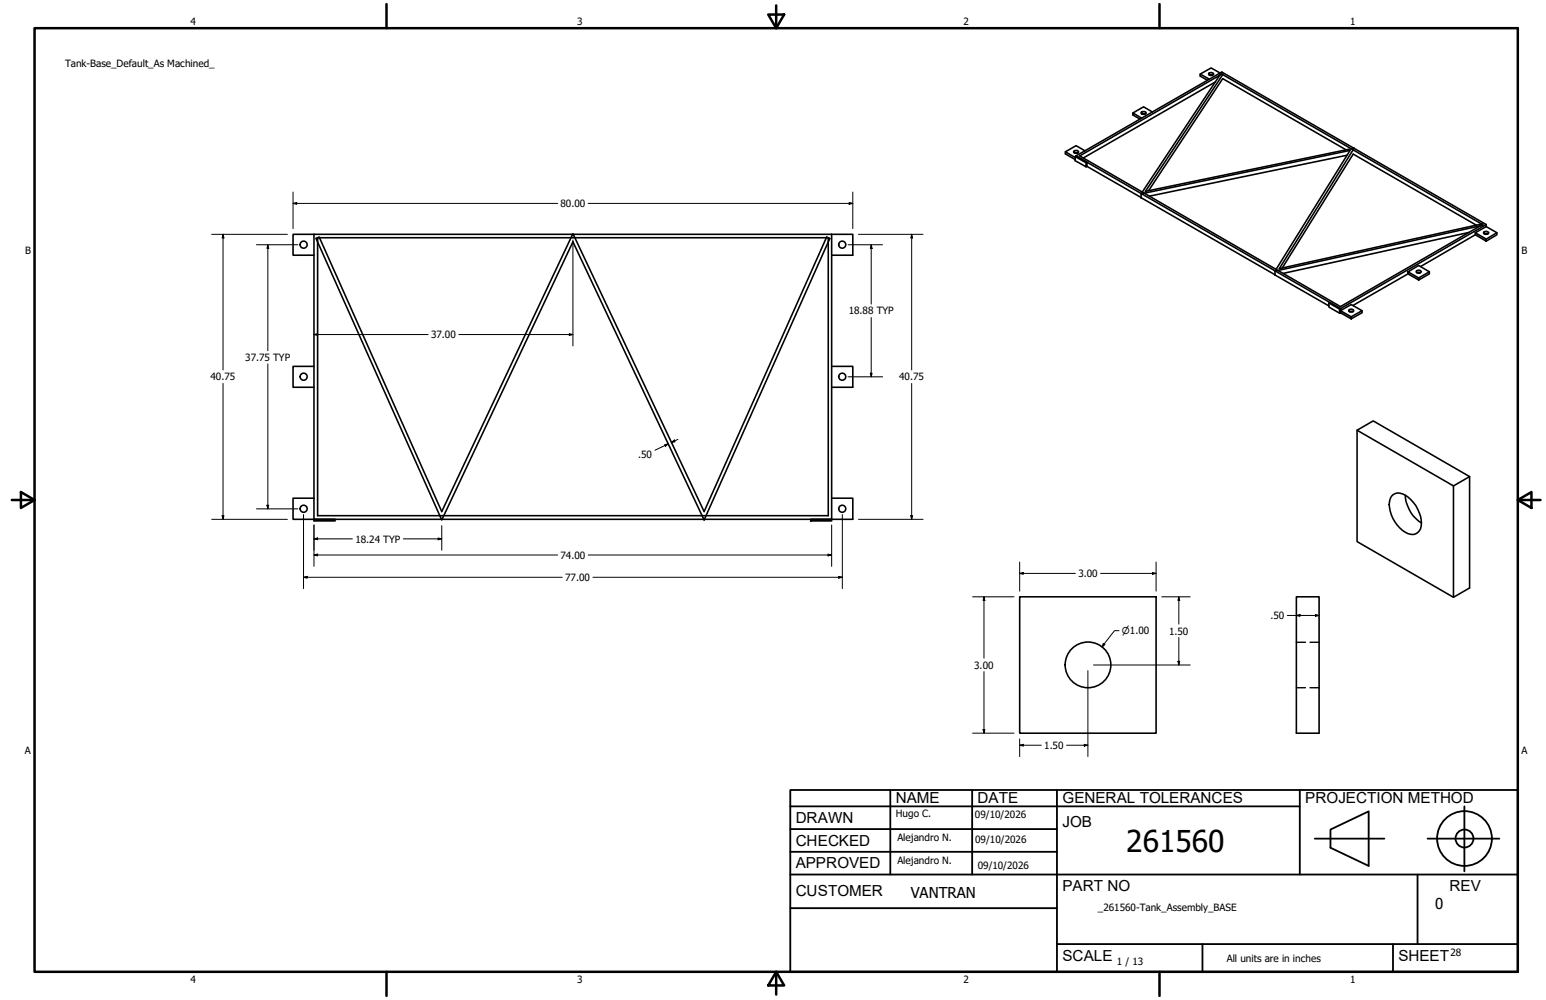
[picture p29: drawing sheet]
<svg xmlns="http://www.w3.org/2000/svg" width="432mm" height="279mm" viewBox="0 0 432 279" stroke-linecap="round" stroke-linejoin="round" font-family="sans-serif">
<defs><g id="words">
<text font-size="8.4" x="314.6" y="238.1">261560</text>
<g font-size="4.3">
<text x="250.2" y="224.2">NAME</text>
<text x="273" y="224.2">DATE</text>
<text x="296.7" y="224.3">GENERAL TOLERANCES</text>
<text x="364.6" y="224.3">PROJECTION METHOD</text>
<text x="222.2" y="229.9">DRAWN</text>
<text x="296.7" y="230.9">JOB</text>
<text x="222.2" y="236.3">CHECKED</text>
<text x="222.2" y="242.6">APPROVED</text>
<text x="222.2" y="250.3">CUSTOMER</text>
<text x="296.7" y="249">PART NO</text>
<text x="404.8" y="248.9">REV</text>
<text x="296.7" y="268.4">SCALE</text>
<text x="390.6" y="268.4">SHEET</text>
</g>
<g font-size="4.2">
<text x="254.4" y="250.8">VANTRAN</text>
<text x="400.9" y="254">0</text>
</g>
<g font-size="2.8">
<text x="53.2" y="6.9">4</text>
<text x="161.2" y="6.9">3</text>
<text x="269.1" y="6.9">2</text>
<text x="377.1" y="6.9">1</text>
<text x="18.2" y="18.7">Tank-Base_Default_As Machined_</text>
<text x="156.5" y="57.8">80.00</text>
<text x="7" y="70.9">B</text>
<text x="424.9" y="70.9">B</text>
<text x="237" y="87.8">18.88 TYP</text>
<text x="120.4" y="94.5">37.00</text>
<text x="68.5" y="100.8">37.75 TYP</text>
<text x="58.8" y="106.3">40.75</text>
<text x="251.1" y="106.3">40.75</text>
<text x="178.2" y="128.1">.50</text>
<text x="99.3" y="151.6">18.24 TYP</text>
<text x="156.5" y="156.1">74.00</text>
<text x="301.2" y="161.2">3.00</text>
<text x="157.9" y="162.3">77.00</text>
<text x="354.8" y="173">.50</text>
<text x="326.5" y="177.3">1.50</text>
<text x="272.1" y="186.8">3.00</text>
<text x="291.7" y="209.2">1.50</text>
<text x="6.9" y="210.6">A</text>
<text x="424.9" y="210.6">A</text>
<text x="250.2" y="228.3">Hugo C.</text>
<text x="272.3" y="228.4">09/10/2026</text>
<text x="250.6" y="234.9">Alejandro N.</text>
<text x="272.4" y="235.6">09/10/2026</text>
<text x="250.6" y="241.5">Alejandro N.</text>
<text x="273.1" y="242.8">09/10/2026</text>
<text x="306.6" y="254.5">_261560-Tank_Assembly_BASE</text>
<text x="312" y="269.7">1 / 13</text>
<text x="342.6" y="268.7">All units are in inches</text>
<text x="405.1" y="267.1">28</text>
<text x="53.2" y="274.6">4</text>
<text x="161.2" y="274.6">3</text>
<text x="269.1" y="274.6">2</text>
<text x="377.1" y="274.6">1</text>
</g>
<text font-size="2.6" x="313.3" y="177.2">⌀1.00</text>
</g></defs>
<!-- layer: Visible (ANSI) -->
<g fill="none" stroke="#000" stroke-width=".44">
<path d="M318.7 31.4a.81 .81 0 0 1 1.4 .3 .81 .81 0 0 1-1.4-.3zM318.9 31.9h1M318.9 33l-2.5-1.4v.5l2 1.2M321.9 31.3l-2.5-1.5-3 1.8M337.6 20.6a.79 .79 0 0 1 1.3 .2 .74 .74 0 0 1-.7 .3 .74 .74 0 0 1-.6-.5zM337.8 21h.9M337.8 22.1l-2.6-1.4v.6l2 1.1M339.4 22.9l-36.8 21.2M340.7 20.4l-2.4-1.4-3.1 1.7M299.9 42.3a.68 .68 0 0 1 .8-.3 .68 .68 0 0 1 .5 .7 .76 .76 0 0 1-1.3-.4zM300.1 42.7h1M300.3 44l-2.7-1.6v.6l2.7 1.6"/>
<path d="M300.3 43.8l3 1.7M300.5 43.6l73.9 42.6v1.2M300.5 43.6l-.2 .2v1.1l3 1.7 .3-.1v-1.2l-.3 .2v1.1M300.5 43.6l40.7-23.5 73.9 42.6M300.5 43.6l3.1 1.7M301.6 43.6l39.6-22.9 72.9 42-39.7 23zM303.1 42.2l-2.6-1.5-2.9 1.7M303.6 46.5l15.1 8.7M375.9 41.8l-34.4-19.8-20.7 31.3M376.2 43.4l-55.1 11.4M378.2 41.5l-20.9 33.6 56.7-12.6 .2 .4-58.1 12.9v1.1l15.1 8.6M378.2 41.4l-58.3 12.1 21.7-32.7-.7-.2-22.2 33.6"/>
<path d="M87.7 65.5h-5.8v5.8h5.8M87.7 65.5v80h5.9v-.4h-5.9M87.7 65.5h144.6M88.3 66.6l.9-.4 34.2 76.7 36.6-77.6 36.7 77.6 34.2-76.7 .9 .4-35.1 78.7-36.7-77.7-36.6 77.7zM88.7 66.4h142.6v77.7h-142.6zM232.3 65.5h5.9v5.8h-5.9M232.3 65.5v79.6h-144.6M356.1 75.8l21-33.8-58.4 12.2v1.1l37.4 21.5M393.3 75.9v.6l2.9 1.7v-.5l-2.9-1.8 2.9-1.7 3 1.7v.6l-3 1.7M393.3 76.5l-15.4 8.8M395.5 75.8a.71 .71 0 0 1 .8-.3 .71 .71 0 0 1 .6 .6 .77 .77 0 0 1-1.4-.3zM395.7 76.2h1"/>
<path d="M399.2 75.9l-3 1.8M410.2 65l-51.8 11.4M412.1 65v.6l3 1.8v-.6l-3-1.8 3-1.7 3 1.7v.6l-3 1.8M412.1 65.6l-15.4 8.9M412.4 62.9l-34.4-19.8-19.9 31.8M414.5 64.8a.66 .66 0 0 1 .7-.2 .66 .66 0 0 1 .5 .7 .66 .66 0 0 1-.8 .3 .66 .66 0 0 1-.4-.8zM414.6 65.3h.9M415.1 62.7l-40.7 23.5-3-1.7-.2 .1 2.9 1.8M415.1 62.7v.6M418.1 65l-3 1.8M371.2 84.6v1.2l2.9 1.7M374.1 86.4l.3-.2v1.2l-.3 .1z"/>
<path d="M374.4 86.8v.6l3 1.7v-.6l-3-1.7 3-1.7 3 1.7v.6l-3 1.7M376.7 86.6a.7 .7 0 0 1 .8-.3 .7 .7 0 0 1 .5 .7 .71 .71 0 0 1-.7 .2 .71 .71 0 0 1-.6-.6zM376.9 87.1h1M380.4 86.8l-3 1.7M87.7 102.4h-5.8v5.8h5.8M232.3 102.4h5.9v5.8h-5.9M87.7 139.2h-5.8v5.9h5.8M232.3 139.2h5.9v5.9h-5.9M379 120.2l27 15.6 4.5-2.6v31.1l-4.5 2.6-27-15.6v-31.1l4.5-2.6 27 15.6M388.6 138.7a2.7 2.7 0 0 1 3.9-.3 9.3 9.3 0 0 1 4.2 9.4 2.66 2.66 0 0 1-4.2 .9 9.4 9.4 0 0 1-4.4-8.6zM392.5 138.4a10 10 0 0 0 4.5 7.7M406 135.8v31.1"/>
<path d="M226.4 145.1h5.9v.4h-5.9zM284.8 166.8h38.1v38.1h-38.1zM362.1 166.8h6.3v38.1h-6.3z"/>
<circle cx="84.8" cy="68.4" r=".98"/>
<circle cx="235.2" cy="68.4" r=".98"/>
<circle cx="84.8" cy="105.3" r=".98"/>
<circle cx="235.2" cy="105.3" r=".98"/>
<circle cx="84.8" cy="142.1" r=".98"/>
<circle cx="235.2" cy="142.1" r=".98"/>
<circle cx="303.9" cy="185.8" r="6.4"/>
</g>
<!-- layer: Hidden (ANSI)-1 -->
<path d="M362.1 179.5h2.5M365.9 179.5h2.5M362.1 192.2h2.5M365.9 192.2h2.5" fill="none" stroke="#000" stroke-width=".38"/>
<!-- layer: Borde (ANSI) -->
<g fill="none" stroke="#000" stroke-width=".7">
<path d="M9.7 7.9h414.2v263.6h-414.2zM107.9 1.1v6.8M214.6 4.1h4.4l-2.2 3.8zM216.8 1.5v6.4M323.8 1.1v6.8M3.3 139.7h6.4M5.8 137.5l3.9 2.2-3.9 2.2zM423.9 139.7l3.8-2.2v4.4zM423.9 139.7h6.4M107.9 271.5v6.8M216.8 271.5l2.2 3.8h-4.4zM216.8 271.5v6.4"/>
<path d="M323.8 271.5v6.8"/>
</g>
<!-- layer: Title (ANSI)-1 -->
<g fill="none" stroke="#000" stroke-width=".51">
<path d="M220.7 220.7h203.2v50.8h-203.2zM220.7 225.3h142.3M220.7 231.6h74.5M220.7 238h74.5M248.7 220.7v23.6M271.5 220.7v23.6M295.2 220.7v50.8M363 220.7v23.6M367.2 234.3h19.5M371.6 231.8l10.7-5.1v15.2l-10.7-5zM398.7 234.3h20.1M409 225.3v18.2"/>
<path d="M220.7 244.3h203.2M220.7 253.7h74.5M395.9 244.3v19.5M295.2 263.8h128.7M335.9 263.8v7.7M389.1 263.8v7.7"/>
<circle cx="409" cy="234.3" r="7.7"/>
<circle cx="409" cy="234.3" r="2.51"/>
</g>
<!-- layer: Cota (ANSI) -->
<g fill="none" stroke="#000" stroke-width=".28">
<path d="M81.9 56.8l1-.2v.5zM81.9 56.8h73.9M81.9 53.7v10.2M164.3 56.8h73.9M237.2 56.6l1 .2-1 .3zM238.2 53.7v10.2M59.1 65.5h21.2M62.3 65.5l.2 1h-.5zM62.3 65.5v37.9M71.6 68.4h11.6M74.8 68.4l.3 1h-.6zM74.8 68.4v29.6"/>
<path d="M160 67.1v29.5M236.9 68.4h9.6M239.8 65.5h18M243.3 68.4l.3 1h-.5zM243.3 68.4v16.6M254.6 65.5l.3 1h-.5zM254.6 65.5v37.9M87.7 93.5l1-.3v.5zM87.7 93.5h31.9M128.1 93.5h31.9M159 93.2l1 .3-1 .2zM243.3 88.7v16.6"/>
<path d="M62.3 107.1v38M74.8 101.7v40.5M236.9 105.3h9.6M243.1 104.3h.5l-.3 1zM254.6 107.1v38M185.6 124.3l1-.3-.7 .7zM186.6 124l-3.7 1.8M187.5 123.6l.8-.7 .2 .5zM189.4 122.7l-1.9 .9M59.1 145.1h21.2M62 144.1h.5l-.2 1zM71.6 142.2h11.6"/>
<path d="M74.5 141.2h.6l-.3 1zM84.8 143.8v20.7M87.7 150.6l1-.3v.5zM87.7 155.1l1-.3v.5zM87.7 150.6h10.7M87.7 146.7v11.5M87.7 155.1h68.1M112.6 150.6h10.8M122.4 150.3l1 .3-1 .2zM123.4 146.9v6.8M164.3 155.1h68M231.3 154.8l1 .3-1 .2z"/>
<path d="M232.3 146.7v11.5M235.3 143.8v20.7M239.8 145.1h18M254.4 144.1h.5l-.3 1zM284.8 157v8.2M321.9 160l1 .2-1 .3zM322.9 157v8.2M84.8 161.3l1-.3v.5zM84.8 161.3h72.2M165.6 161.3h69.7M234.3 161l1 .3-1 .2zM271.7 166.8h11.5"/>
<path d="M274.8 166.8l.3 1h-.5zM274.8 166.8v17.1M284.8 160.2l1-.2v.5zM284.8 160.2h15.6M307.4 160.2h15.5M308.2 179.8l.4 .3-.8 .7zM312.5 176.2h-1.2l-3.5 4.6M324.5 166.8h7.9M329.2 166.8l.3 1h-.5zM329.2 166.8v7.6M329.2 178.1v7.7M359.5 172h8.9"/>
<path d="M362.1 172l1-.3v.5zM367.4 171.7l1 .3-1 .2zM274.8 187.6v17.3M303.8 187.4v24M305.4 185.8h27M329 184.8h.5l-.3 1zM271.7 204.9h11.5M274.6 203.8h.5l-.3 1.1zM284.8 208.2l1-.2v.5zM284.8 206.4v5M284.8 208.2h6M297.9 208.2h5.9"/>
<path d="M302.8 208l1 .2-1 .3z"/>
</g>
<g fill="#000">
<path d="M81.9 56.8l1-.2v.5zM237.2 56.6l1 .2-1 .3zM62.3 65.5l.2 1h-.5zM74.8 68.4l.3 1h-.6zM243.3 68.4l.3 1h-.5zM254.6 65.5l.3 1h-.5zM87.7 93.5l1-.3v.5zM159 93.2l1 .3-1 .2zM243.1 104.3h.5l-.3 1zM185.6 124.3l1-.3-.7 .7zM187.5 123.6l.8-.7 .2 .5zM62 144.1h.5l-.2 1z"/>
<path d="M74.5 141.2h.6l-.3 1zM87.7 150.6l1-.3v.5zM87.7 155.1l1-.3v.5zM122.4 150.3l1 .3-1 .2zM231.3 154.8l1 .3-1 .2zM254.4 144.1h.5l-.3 1zM284.8 160.2l1-.2v.5zM84.8 161.3l1-.3v.5zM234.3 161l1 .3-1 .2zM274.8 166.8l.3 1h-.5zM308.2 179.8l.4 .3-.8 .7zM321.9 160l1 .2-1 .3z"/>
<path d="M329.2 166.8l.3 1h-.5zM362.1 172l1-.3v.5zM367.4 171.7l1 .3-1 .2zM329 184.8h.5l-.3 1zM274.6 203.8h.5l-.3 1.1zM284.8 208.2l1-.2v.5zM302.8 208l1 .2-1 .3z"/>
</g>
<use href="#words"/>
</svg>
